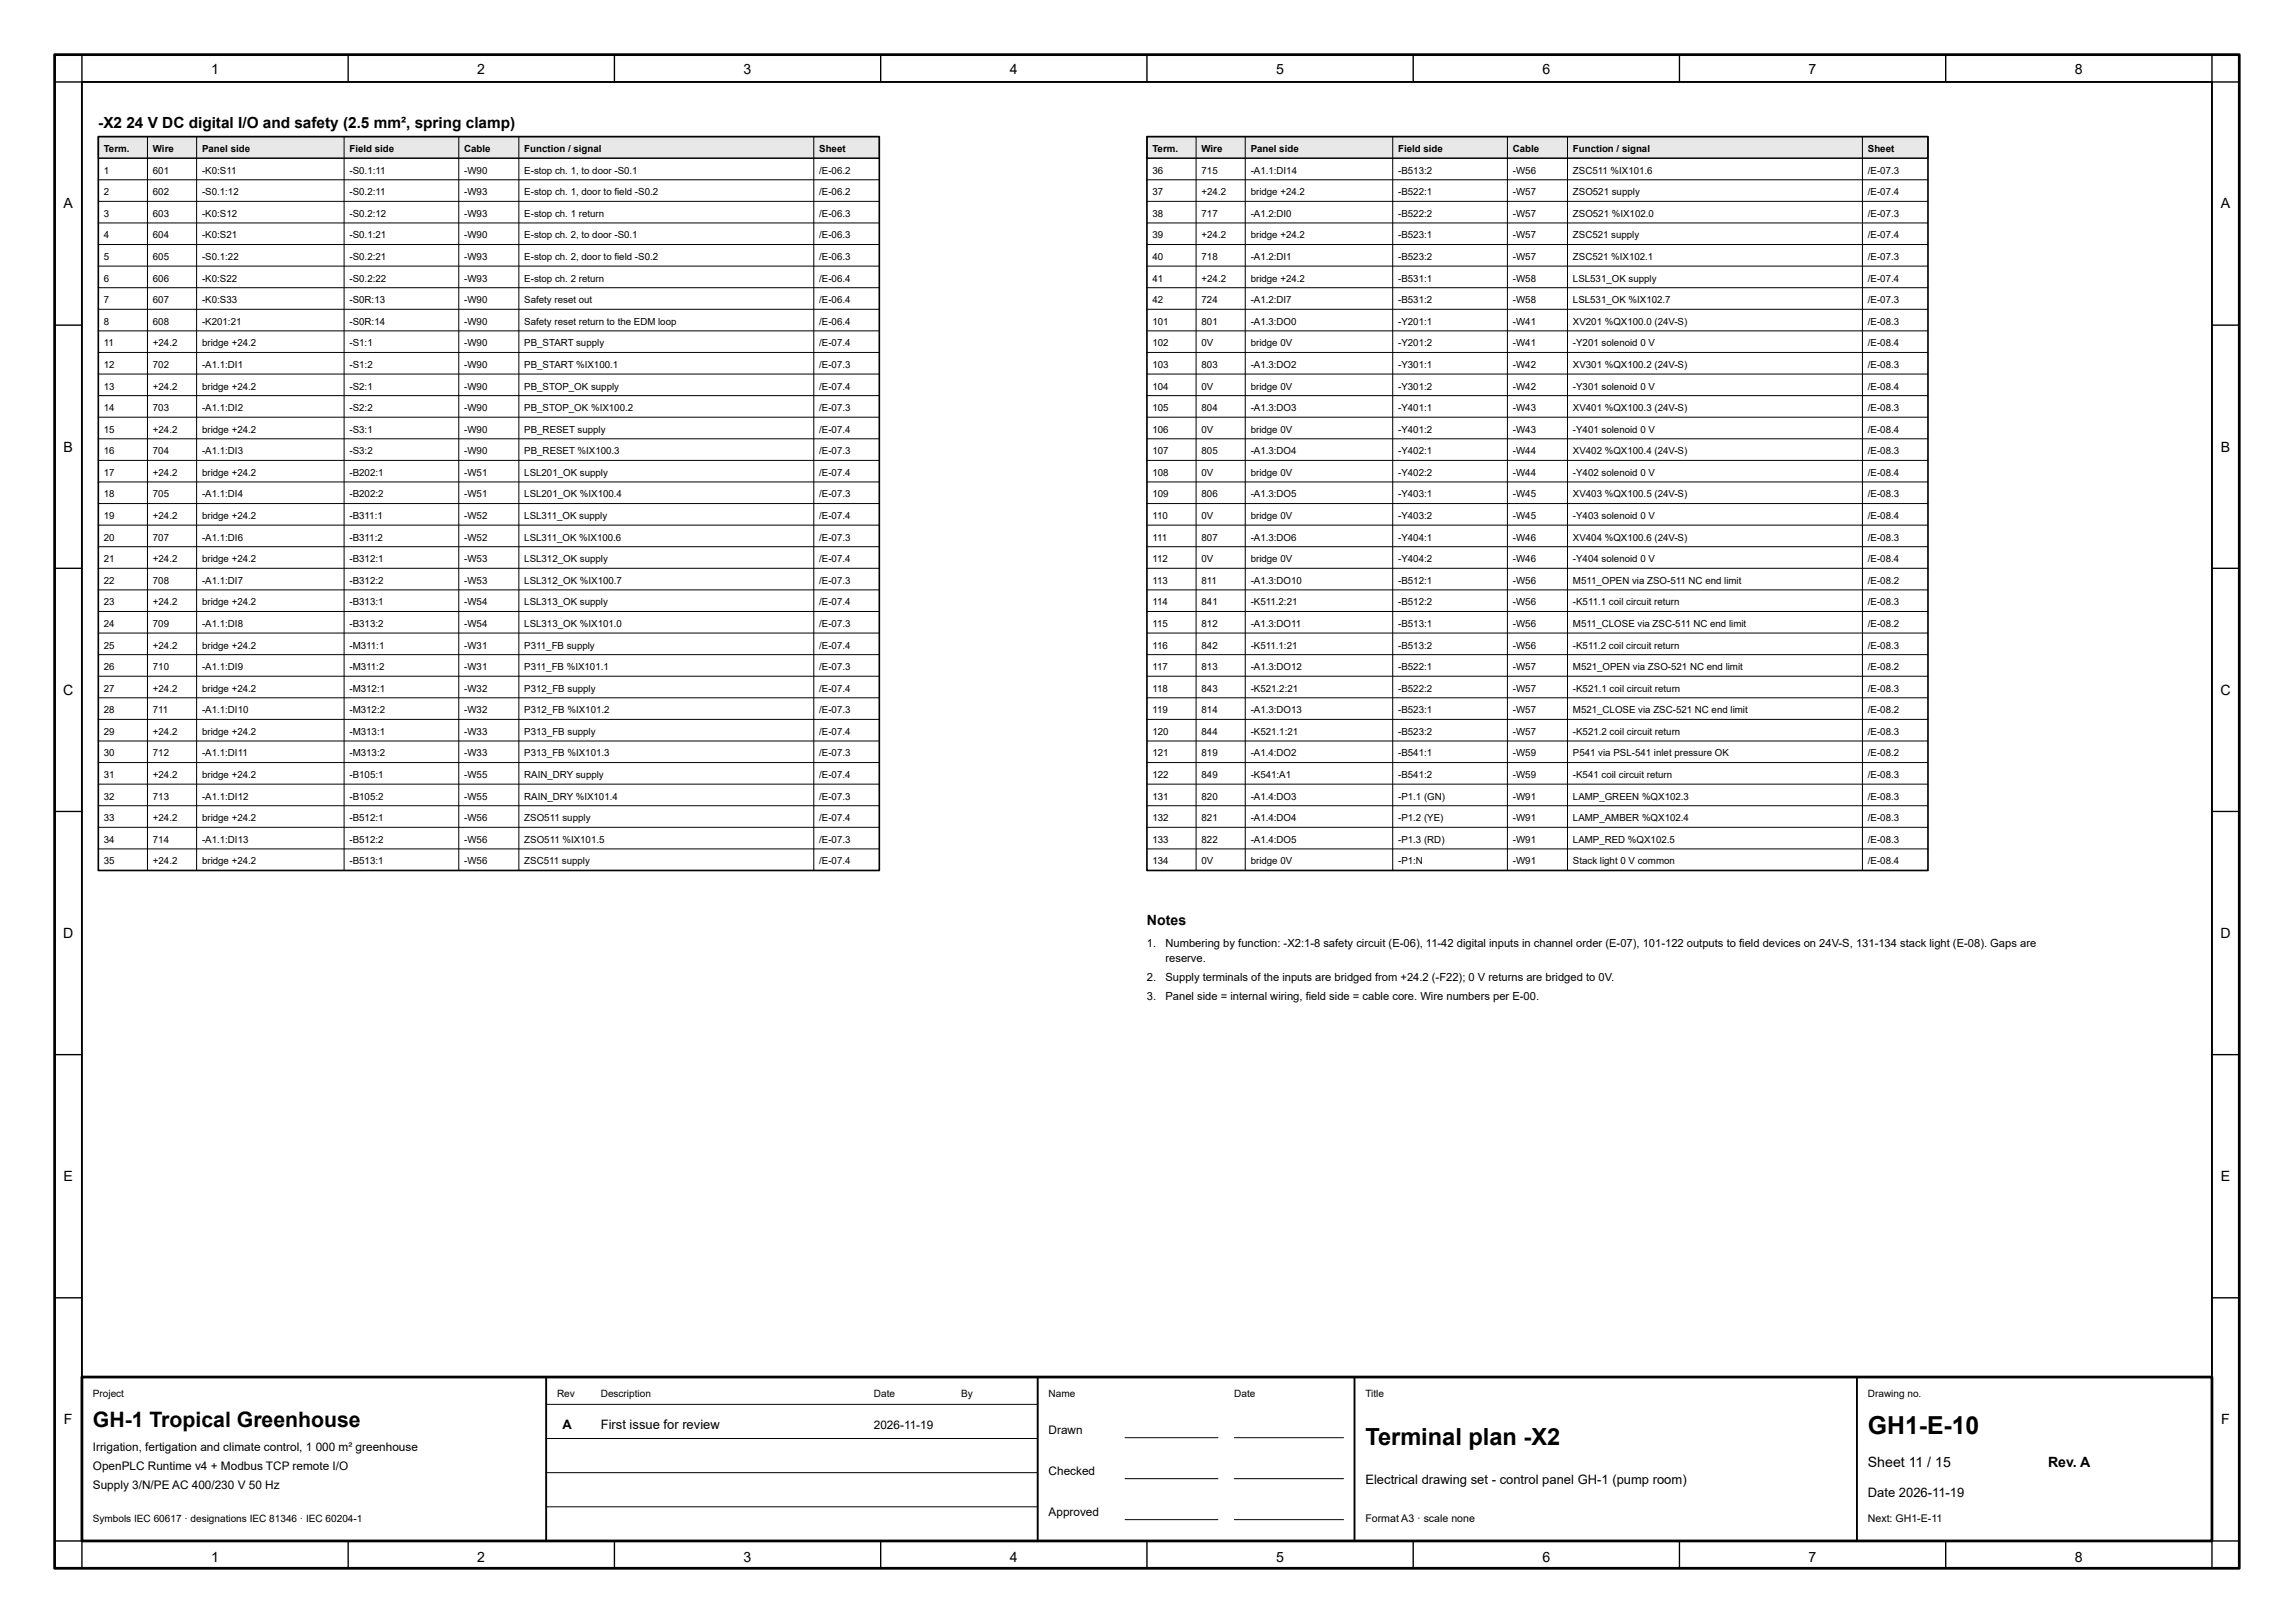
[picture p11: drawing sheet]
<svg xmlns="http://www.w3.org/2000/svg" width="420mm" height="297mm" viewBox="0 0 420 297" stroke-linecap="round" stroke-linejoin="round" font-family="sans-serif">
<defs><g id="words">
<text font-size="4.5" x="342" y="262.5">GH1-E-10</text>
<text font-size="4.3" x="250" y="264.5">Terminal plan -X2</text>
<text font-size="3.9" x="17" y="261.2">GH-1 Tropical Greenhouse</text>
<g font-size="2.8">
<text x="18" y="23.4">-X2</text>
<text x="23.1" y="23.4">24 V DC digital I/O and safety (2.5 mm², spring clamp)</text>
</g>
<g font-size="2.6">
<text x="38.7" y="13.6">1</text>
<text x="87.4" y="13.6">2</text>
<text x="136.2" y="13.6">3</text>
<text x="184.9" y="13.6">4</text>
<text x="233.7" y="13.6">5</text>
<text x="282.4" y="13.6">6</text>
<text x="331.2" y="13.6">7</text>
<text x="379.9" y="13.6">8</text>
<text x="11.6" y="38.2">A</text>
<text x="406.6" y="38.2">A</text>
<text x="11.6" y="82.6">B</text>
<text x="406.6" y="82.6">B</text>
<text x="11.6" y="127.1">C</text>
<text x="406.6" y="127.1">C</text>
<text x="11.6" y="171.6">D</text>
<text x="210" y="169.3">Notes</text>
<text x="406.6" y="171.6">D</text>
<text x="11.6" y="216.1">E</text>
<text x="406.6" y="216.1">E</text>
<text x="11.7" y="260.6">F</text>
<text x="406.7" y="260.6">F</text>
<text x="342" y="268.5">Sheet 11 / 15</text>
<text x="375" y="268.5">Rev. A</text>
<text x="38.7" y="285.9">1</text>
<text x="87.4" y="285.9">2</text>
<text x="136.2" y="285.9">3</text>
<text x="184.9" y="285.9">4</text>
<text x="233.7" y="285.9">5</text>
<text x="282.4" y="285.9">6</text>
<text x="331.2" y="285.9">7</text>
<text x="379.9" y="285.9">8</text>
</g>
<g font-size="2.4">
<text x="103" y="261.6">A</text>
<text x="110" y="261.6">First issue for review</text>
<text x="250" y="271.5">Electrical drawing set - control panel GH-1 (pump room)</text>
<text x="342" y="274">Date 2026-11-19</text>
</g>
<g font-size="2.2">
<text x="160" y="261.6">2026-11-19</text>
<text x="192" y="262.5">Drawn</text>
<text x="17" y="265.6">Irrigation, fertigation and climate control, 1</text>
<text x="17" y="269">OpenPLC Runtime v4 + Modbus TCP remote I/O</text>
<text x="57.8" y="265.6">000 m² greenhouse</text>
<text x="192" y="270">Checked</text>
<text x="17" y="272.4">Supply 3/N/PE AC 400/230 V 50 Hz</text>
<text x="192" y="277.5">Approved</text>
</g>
<g font-size="2">
<text x="210" y="173.3">1.</text>
<text x="213.4" y="173.3">Numbering by function: -X2:1-8 safety circuit (E-06), 11-42 digital inputs in channel order (E-07), 101-122 outputs to field devices on 24V-S, 131-134 stack light (E-08). Gaps are</text>
<text x="210" y="179.5">2.</text>
<text x="213.4" y="176">reserve.</text>
<text x="213.4" y="179.5">Supply terminals of the inputs are bridged from +24.2 (-F22); 0 V returns are bridged to 0V.</text>
<text x="210" y="183">3.</text>
<text x="213.4" y="183">Panel side = internal wiring, field side = cable core. Wire numbers per E-00.</text>
</g>
<g font-size="1.9">
<text x="250" y="278.6">Format A3 · scale none</text>
<text x="342" y="278.6">Next: GH1-E-11</text>
</g>
<g font-size="1.8">
<text x="19" y="27.8">Term.</text>
<text x="28" y="27.8">Wire</text>
<text x="37" y="27.8">Panel side</text>
<text x="64" y="27.8">Field side</text>
<text x="85" y="27.8">Cable</text>
<text x="96" y="27.8">Function / signal</text>
<text x="150" y="27.8">Sheet</text>
<text x="211" y="27.8">Term.</text>
<text x="220" y="27.8">Wire</text>
<text x="229" y="27.8">Panel side</text>
<text x="256" y="27.8">Field side</text>
<text x="277" y="27.8">Cable</text>
<text x="288" y="27.8">Function / signal</text>
<text x="342" y="27.8">Sheet</text>
<text x="19" y="31.8">1</text>
<text x="19" y="35.7">2</text>
<text x="28" y="31.8">601</text>
<text x="28" y="35.7">602</text>
<text x="37" y="31.8">-K0:S11</text>
<text x="37" y="35.7">-S0.1:12</text>
<text x="64" y="31.8">-S0.1:11</text>
<text x="64" y="35.7">-S0.2:11</text>
<text x="85" y="31.8">-W90</text>
<text x="85" y="35.7">-W93</text>
<text x="96" y="31.8">E-stop ch. 1, to door -S0.1</text>
<text x="96" y="35.7">E-stop ch. 1, door to field -S0.2</text>
<text x="150" y="31.8">/E-06.2</text>
<text x="150" y="35.7">/E-06.2</text>
<text x="211" y="31.8">36</text>
<text x="211" y="35.7">37</text>
<text x="220" y="31.8">715</text>
<text x="220" y="35.7">+24.2</text>
<text x="229" y="31.8">-A1.1:DI14</text>
<text x="229" y="35.7">bridge +24.2</text>
<text x="256" y="31.8">-B513:2</text>
<text x="256" y="35.7">-B522:1</text>
<text x="277" y="31.8">-W56</text>
<text x="277" y="35.7">-W57</text>
<text x="288" y="31.8">ZSC511 %IX101.6</text>
<text x="288" y="35.7">ZSO521 supply</text>
<text x="342" y="31.8">/E-07.3</text>
<text x="342" y="35.7">/E-07.4</text>
<text x="19" y="39.7">3</text>
<text x="28" y="39.7">603</text>
<text x="37" y="39.7">-K0:S12</text>
<text x="64" y="39.7">-S0.2:12</text>
<text x="85" y="39.7">-W93</text>
<text x="96" y="39.7">E-stop ch. 1 return</text>
<text x="150" y="39.7">/E-06.3</text>
<text x="211" y="39.7">38</text>
<text x="220" y="39.7">717</text>
<text x="229" y="39.7">-A1.2:DI0</text>
<text x="256" y="39.7">-B522:2</text>
<text x="277" y="39.7">-W57</text>
<text x="288" y="39.7">ZSO521 %IX102.0</text>
<text x="342" y="39.7">/E-07.3</text>
<text x="19" y="43.6">4</text>
<text x="19" y="47.6">5</text>
<text x="28" y="43.6">604</text>
<text x="28" y="47.6">605</text>
<text x="37" y="43.6">-K0:S21</text>
<text x="37" y="47.6">-S0.1:22</text>
<text x="64" y="43.6">-S0.1:21</text>
<text x="64" y="47.6">-S0.2:21</text>
<text x="85" y="43.6">-W90</text>
<text x="85" y="47.6">-W93</text>
<text x="96" y="43.6">E-stop ch. 2, to door -S0.1</text>
<text x="96" y="47.6">E-stop ch. 2, door to field -S0.2</text>
<text x="150" y="43.6">/E-06.3</text>
<text x="150" y="47.6">/E-06.3</text>
<text x="211" y="43.6">39</text>
<text x="211" y="47.6">40</text>
<text x="220" y="43.6">+24.2</text>
<text x="220" y="47.6">718</text>
<text x="229" y="43.6">bridge +24.2</text>
<text x="229" y="47.6">-A1.2:DI1</text>
<text x="256" y="43.6">-B523:1</text>
<text x="256" y="47.6">-B523:2</text>
<text x="277" y="43.6">-W57</text>
<text x="277" y="47.6">-W57</text>
<text x="288" y="43.6">ZSC521 supply</text>
<text x="288" y="47.6">ZSC521 %IX102.1</text>
<text x="342" y="43.6">/E-07.4</text>
<text x="342" y="47.6">/E-07.3</text>
<text x="19" y="51.5">6</text>
<text x="28" y="51.5">606</text>
<text x="37" y="51.5">-K0:S22</text>
<text x="64" y="51.5">-S0.2:22</text>
<text x="85" y="51.5">-W93</text>
<text x="96" y="51.5">E-stop ch. 2 return</text>
<text x="150" y="51.5">/E-06.4</text>
<text x="211" y="51.5">41</text>
<text x="220" y="51.5">+24.2</text>
<text x="229" y="51.5">bridge +24.2</text>
<text x="256" y="51.5">-B531:1</text>
<text x="277" y="51.5">-W58</text>
<text x="288" y="51.5">LSL531_OK supply</text>
<text x="342" y="51.5">/E-07.4</text>
<text x="19" y="55.5">7</text>
<text x="19" y="59.4">8</text>
<text x="28" y="55.5">607</text>
<text x="28" y="59.4">608</text>
<text x="37" y="55.5">-K0:S33</text>
<text x="37" y="59.4">-K201:21</text>
<text x="64" y="55.5">-S0R:13</text>
<text x="64" y="59.4">-S0R:14</text>
<text x="85" y="55.5">-W90</text>
<text x="85" y="59.4">-W90</text>
<text x="96" y="55.5">Safety reset out</text>
<text x="96" y="59.4">Safety reset return to the EDM loop</text>
<text x="150" y="55.5">/E-06.4</text>
<text x="150" y="59.4">/E-06.4</text>
<text x="211" y="55.5">42</text>
<text x="211" y="59.4">101</text>
<text x="220" y="55.5">724</text>
<text x="220" y="59.4">801</text>
<text x="229" y="55.5">-A1.2:DI7</text>
<text x="229" y="59.4">-A1.3:DO0</text>
<text x="256" y="55.5">-B531:2</text>
<text x="256" y="59.4">-Y201:1</text>
<text x="277" y="55.5">-W58</text>
<text x="277" y="59.4">-W41</text>
<text x="288" y="55.5">LSL531_OK %IX102.7</text>
<text x="288" y="59.4">XV201 %QX100.0 (24V-S)</text>
<text x="342" y="55.5">/E-07.3</text>
<text x="342" y="59.4">/E-08.3</text>
<text x="19" y="63.4">11</text>
<text x="28" y="63.4">+24.2</text>
<text x="37" y="63.4">bridge +24.2</text>
<text x="64" y="63.4">-S1:1</text>
<text x="85" y="63.4">-W90</text>
<text x="96" y="63.4">PB_START supply</text>
<text x="150" y="63.4">/E-07.4</text>
<text x="211" y="63.4">102</text>
<text x="220" y="63.4">0V</text>
<text x="229" y="63.4">bridge 0V</text>
<text x="256" y="63.4">-Y201:2</text>
<text x="277" y="63.4">-W41</text>
<text x="288" y="63.4">-Y201 solenoid 0 V</text>
<text x="342" y="63.4">/E-08.4</text>
<text x="19" y="67.3">12</text>
<text x="19" y="71.3">13</text>
<text x="28" y="67.3">702</text>
<text x="28" y="71.3">+24.2</text>
<text x="37" y="67.3">-A1.1:DI1</text>
<text x="37" y="71.3">bridge +24.2</text>
<text x="64" y="67.3">-S1:2</text>
<text x="64" y="71.3">-S2:1</text>
<text x="85" y="67.3">-W90</text>
<text x="85" y="71.3">-W90</text>
<text x="96" y="67.3">PB_START %IX100.1</text>
<text x="96" y="71.3">PB_STOP_OK supply</text>
<text x="150" y="67.3">/E-07.3</text>
<text x="150" y="71.3">/E-07.4</text>
<text x="211" y="67.3">103</text>
<text x="211" y="71.3">104</text>
<text x="220" y="67.3">803</text>
<text x="220" y="71.3">0V</text>
<text x="229" y="67.3">-A1.3:DO2</text>
<text x="229" y="71.3">bridge 0V</text>
<text x="256" y="67.3">-Y301:1</text>
<text x="256" y="71.3">-Y301:2</text>
<text x="277" y="67.3">-W42</text>
<text x="277" y="71.3">-W42</text>
<text x="288" y="67.3">XV301 %QX100.2 (24V-S)</text>
<text x="288" y="71.3">-Y301 solenoid 0 V</text>
<text x="342" y="67.3">/E-08.3</text>
<text x="342" y="71.3">/E-08.4</text>
<text x="19" y="75.2">14</text>
<text x="28" y="75.2">703</text>
<text x="37" y="75.2">-A1.1:DI2</text>
<text x="64" y="75.2">-S2:2</text>
<text x="85" y="75.2">-W90</text>
<text x="96" y="75.2">PB_STOP_OK %IX100.2</text>
<text x="150" y="75.2">/E-07.3</text>
<text x="211" y="75.2">105</text>
<text x="220" y="75.2">804</text>
<text x="229" y="75.2">-A1.3:DO3</text>
<text x="256" y="75.2">-Y401:1</text>
<text x="277" y="75.2">-W43</text>
<text x="288" y="75.2">XV401 %QX100.3 (24V-S)</text>
<text x="342" y="75.2">/E-08.3</text>
<text x="19" y="79.2">15</text>
<text x="19" y="83.1">16</text>
<text x="28" y="79.2">+24.2</text>
<text x="28" y="83.1">704</text>
<text x="37" y="79.2">bridge +24.2</text>
<text x="37" y="83.1">-A1.1:DI3</text>
<text x="64" y="79.2">-S3:1</text>
<text x="64" y="83.1">-S3:2</text>
<text x="85" y="79.2">-W90</text>
<text x="85" y="83.1">-W90</text>
<text x="96" y="79.2">PB_RESET supply</text>
<text x="96" y="83.1">PB_RESET %IX100.3</text>
<text x="150" y="79.2">/E-07.4</text>
<text x="150" y="83.1">/E-07.3</text>
<text x="211" y="79.2">106</text>
<text x="211" y="83.1">107</text>
<text x="220" y="79.2">0V</text>
<text x="220" y="83.1">805</text>
<text x="229" y="79.2">bridge 0V</text>
<text x="229" y="83.1">-A1.3:DO4</text>
<text x="256" y="79.2">-Y401:2</text>
<text x="256" y="83.1">-Y402:1</text>
<text x="277" y="79.2">-W43</text>
<text x="277" y="83.1">-W44</text>
<text x="288" y="79.2">-Y401 solenoid 0 V</text>
<text x="288" y="83.1">XV402 %QX100.4 (24V-S)</text>
<text x="342" y="79.2">/E-08.4</text>
<text x="342" y="83.1">/E-08.3</text>
<text x="19" y="87.1">17</text>
<text x="28" y="87.1">+24.2</text>
<text x="37" y="87.1">bridge +24.2</text>
<text x="64" y="87.1">-B202:1</text>
<text x="85" y="87.1">-W51</text>
<text x="96" y="87.1">LSL201_OK supply</text>
<text x="150" y="87.1">/E-07.4</text>
<text x="211" y="87.1">108</text>
<text x="220" y="87.1">0V</text>
<text x="229" y="87.1">bridge 0V</text>
<text x="256" y="87.1">-Y402:2</text>
<text x="277" y="87.1">-W44</text>
<text x="288" y="87.1">-Y402 solenoid 0 V</text>
<text x="342" y="87.1">/E-08.4</text>
<text x="19" y="91">18</text>
<text x="19" y="95">19</text>
<text x="28" y="91">705</text>
<text x="28" y="95">+24.2</text>
<text x="37" y="91">-A1.1:DI4</text>
<text x="37" y="95">bridge +24.2</text>
<text x="64" y="91">-B202:2</text>
<text x="64" y="95">-B311:1</text>
<text x="85" y="91">-W51</text>
<text x="85" y="95">-W52</text>
<text x="96" y="91">LSL201_OK %IX100.4</text>
<text x="96" y="95">LSL311_OK supply</text>
<text x="150" y="91">/E-07.3</text>
<text x="150" y="95">/E-07.4</text>
<text x="211" y="91">109</text>
<text x="211" y="95">110</text>
<text x="220" y="91">806</text>
<text x="220" y="95">0V</text>
<text x="229" y="91">-A1.3:DO5</text>
<text x="229" y="95">bridge 0V</text>
<text x="256" y="91">-Y403:1</text>
<text x="256" y="95">-Y403:2</text>
<text x="277" y="91">-W45</text>
<text x="277" y="95">-W45</text>
<text x="288" y="91">XV403 %QX100.5 (24V-S)</text>
<text x="288" y="95">-Y403 solenoid 0 V</text>
<text x="342" y="91">/E-08.3</text>
<text x="342" y="95">/E-08.4</text>
<text x="19" y="98.9">20</text>
<text x="28" y="98.9">707</text>
<text x="37" y="98.9">-A1.1:DI6</text>
<text x="64" y="98.9">-B311:2</text>
<text x="85" y="98.9">-W52</text>
<text x="96" y="98.9">LSL311_OK %IX100.6</text>
<text x="150" y="98.9">/E-07.3</text>
<text x="211" y="98.9">111</text>
<text x="220" y="98.9">807</text>
<text x="229" y="98.9">-A1.3:DO6</text>
<text x="256" y="98.9">-Y404:1</text>
<text x="277" y="98.9">-W46</text>
<text x="288" y="98.9">XV404 %QX100.6 (24V-S)</text>
<text x="342" y="98.9">/E-08.3</text>
<text x="19" y="102.9">21</text>
<text x="19" y="106.8">22</text>
<text x="28" y="102.9">+24.2</text>
<text x="28" y="106.8">708</text>
<text x="37" y="102.9">bridge +24.2</text>
<text x="37" y="106.8">-A1.1:DI7</text>
<text x="64" y="102.9">-B312:1</text>
<text x="64" y="106.8">-B312:2</text>
<text x="85" y="102.9">-W53</text>
<text x="85" y="106.8">-W53</text>
<text x="96" y="102.9">LSL312_OK supply</text>
<text x="96" y="106.8">LSL312_OK %IX100.7</text>
<text x="150" y="102.9">/E-07.4</text>
<text x="150" y="106.8">/E-07.3</text>
<text x="211" y="102.9">112</text>
<text x="211" y="106.8">113</text>
<text x="220" y="102.9">0V</text>
<text x="220" y="106.8">811</text>
<text x="229" y="102.9">bridge 0V</text>
<text x="229" y="106.8">-A1.3:DO10</text>
<text x="256" y="102.9">-Y404:2</text>
<text x="256" y="106.8">-B512:1</text>
<text x="277" y="102.9">-W46</text>
<text x="277" y="106.8">-W56</text>
<text x="288" y="102.9">-Y404 solenoid 0 V</text>
<text x="288" y="106.8">M511_OPEN via ZSO-511 NC end limit</text>
<text x="342" y="102.9">/E-08.4</text>
<text x="342" y="106.8">/E-08.2</text>
<text x="19" y="110.8">23</text>
<text x="28" y="110.8">+24.2</text>
<text x="37" y="110.8">bridge +24.2</text>
<text x="64" y="110.8">-B313:1</text>
<text x="85" y="110.8">-W54</text>
<text x="96" y="110.8">LSL313_OK supply</text>
<text x="150" y="110.8">/E-07.4</text>
<text x="211" y="110.8">114</text>
<text x="220" y="110.8">841</text>
<text x="229" y="110.8">-K511.2:21</text>
<text x="256" y="110.8">-B512:2</text>
<text x="277" y="110.8">-W56</text>
<text x="288" y="110.8">-K511.1 coil circuit return</text>
<text x="342" y="110.8">/E-08.3</text>
<text x="19" y="114.7">24</text>
<text x="19" y="118.7">25</text>
<text x="28" y="114.7">709</text>
<text x="28" y="118.7">+24.2</text>
<text x="37" y="114.7">-A1.1:DI8</text>
<text x="37" y="118.7">bridge +24.2</text>
<text x="64" y="114.7">-B313:2</text>
<text x="64" y="118.7">-M311:1</text>
<text x="85" y="114.7">-W54</text>
<text x="85" y="118.7">-W31</text>
<text x="96" y="114.7">LSL313_OK %IX101.0</text>
<text x="96" y="118.7">P311_FB supply</text>
<text x="150" y="114.7">/E-07.3</text>
<text x="150" y="118.7">/E-07.4</text>
<text x="211" y="114.7">115</text>
<text x="211" y="118.7">116</text>
<text x="220" y="114.7">812</text>
<text x="220" y="118.7">842</text>
<text x="229" y="114.7">-A1.3:DO11</text>
<text x="229" y="118.7">-K511.1:21</text>
<text x="256" y="114.7">-B513:1</text>
<text x="256" y="118.7">-B513:2</text>
<text x="277" y="114.7">-W56</text>
<text x="277" y="118.7">-W56</text>
<text x="288" y="114.7">M511_CLOSE via ZSC-511 NC end limit</text>
<text x="288" y="118.7">-K511.2 coil circuit return</text>
<text x="342" y="114.7">/E-08.2</text>
<text x="342" y="118.7">/E-08.3</text>
<text x="19" y="122.6">26</text>
<text x="28" y="122.6">710</text>
<text x="37" y="122.6">-A1.1:DI9</text>
<text x="64" y="122.6">-M311:2</text>
<text x="85" y="122.6">-W31</text>
<text x="96" y="122.6">P311_FB %IX101.1</text>
<text x="150" y="122.6">/E-07.3</text>
<text x="211" y="122.6">117</text>
<text x="220" y="122.6">813</text>
<text x="229" y="122.6">-A1.3:DO12</text>
<text x="256" y="122.6">-B522:1</text>
<text x="277" y="122.6">-W57</text>
<text x="288" y="122.6">M521_OPEN via ZSO-521 NC end limit</text>
<text x="342" y="122.6">/E-08.2</text>
<text x="19" y="126.6">27</text>
<text x="19" y="130.5">28</text>
<text x="28" y="126.6">+24.2</text>
<text x="28" y="130.5">711</text>
<text x="37" y="126.6">bridge +24.2</text>
<text x="37" y="130.5">-A1.1:DI10</text>
<text x="64" y="126.6">-M312:1</text>
<text x="64" y="130.5">-M312:2</text>
<text x="85" y="126.6">-W32</text>
<text x="85" y="130.5">-W32</text>
<text x="96" y="126.6">P312_FB supply</text>
<text x="96" y="130.5">P312_FB %IX101.2</text>
<text x="150" y="126.6">/E-07.4</text>
<text x="150" y="130.5">/E-07.3</text>
<text x="211" y="126.6">118</text>
<text x="211" y="130.5">119</text>
<text x="220" y="126.6">843</text>
<text x="220" y="130.5">814</text>
<text x="229" y="126.6">-K521.2:21</text>
<text x="229" y="130.5">-A1.3:DO13</text>
<text x="256" y="126.6">-B522:2</text>
<text x="256" y="130.5">-B523:1</text>
<text x="277" y="126.6">-W57</text>
<text x="277" y="130.5">-W57</text>
<text x="288" y="126.6">-K521.1 coil circuit return</text>
<text x="288" y="130.5">M521_CLOSE via ZSC-521 NC end limit</text>
<text x="342" y="126.6">/E-08.3</text>
<text x="342" y="130.5">/E-08.2</text>
<text x="19" y="134.5">29</text>
<text x="28" y="134.5">+24.2</text>
<text x="37" y="134.5">bridge +24.2</text>
<text x="64" y="134.5">-M313:1</text>
<text x="85" y="134.5">-W33</text>
<text x="96" y="134.5">P313_FB supply</text>
<text x="150" y="134.5">/E-07.4</text>
<text x="211" y="134.5">120</text>
<text x="220" y="134.5">844</text>
<text x="229" y="134.5">-K521.1:21</text>
<text x="256" y="134.5">-B523:2</text>
<text x="277" y="134.5">-W57</text>
<text x="288" y="134.5">-K521.2 coil circuit return</text>
<text x="342" y="134.5">/E-08.3</text>
<text x="19" y="138.4">30</text>
<text x="19" y="142.4">31</text>
<text x="28" y="138.4">712</text>
<text x="28" y="142.4">+24.2</text>
<text x="37" y="138.4">-A1.1:DI11</text>
<text x="37" y="142.4">bridge +24.2</text>
<text x="64" y="138.4">-M313:2</text>
<text x="64" y="142.4">-B105:1</text>
<text x="85" y="138.4">-W33</text>
<text x="85" y="142.4">-W55</text>
<text x="96" y="138.4">P313_FB %IX101.3</text>
<text x="96" y="142.4">RAIN_DRY supply</text>
<text x="150" y="138.4">/E-07.3</text>
<text x="150" y="142.4">/E-07.4</text>
<text x="211" y="138.4">121</text>
<text x="211" y="142.4">122</text>
<text x="220" y="138.4">819</text>
<text x="220" y="142.4">849</text>
<text x="229" y="138.4">-A1.4:DO2</text>
<text x="229" y="142.4">-K541:A1</text>
<text x="256" y="138.4">-B541:1</text>
<text x="256" y="142.4">-B541:2</text>
<text x="277" y="138.4">-W59</text>
<text x="277" y="142.4">-W59</text>
<text x="288" y="138.4">P541 via PSL-541 inlet pressure OK</text>
<text x="288" y="142.4">-K541 coil circuit return</text>
<text x="342" y="138.4">/E-08.2</text>
<text x="342" y="142.4">/E-08.3</text>
<text x="19" y="146.3">32</text>
<text x="28" y="146.3">713</text>
<text x="37" y="146.3">-A1.1:DI12</text>
<text x="64" y="146.3">-B105:2</text>
<text x="85" y="146.3">-W55</text>
<text x="96" y="146.3">RAIN_DRY %IX101.4</text>
<text x="150" y="146.3">/E-07.3</text>
<text x="211" y="146.3">131</text>
<text x="220" y="146.3">820</text>
<text x="229" y="146.3">-A1.4:DO3</text>
<text x="256" y="146.3">-P1.1 (GN)</text>
<text x="277" y="146.3">-W91</text>
<text x="288" y="146.3">LAMP_GREEN %QX102.3</text>
<text x="342" y="146.3">/E-08.3</text>
<text x="19" y="150.3">33</text>
<text x="19" y="154.2">34</text>
<text x="28" y="150.3">+24.2</text>
<text x="28" y="154.2">714</text>
<text x="37" y="150.3">bridge +24.2</text>
<text x="37" y="154.2">-A1.1:DI13</text>
<text x="64" y="150.3">-B512:1</text>
<text x="64" y="154.2">-B512:2</text>
<text x="85" y="150.3">-W56</text>
<text x="85" y="154.2">-W56</text>
<text x="96" y="150.3">ZSO511 supply</text>
<text x="96" y="154.2">ZSO511 %IX101.5</text>
<text x="150" y="150.3">/E-07.4</text>
<text x="150" y="154.2">/E-07.3</text>
<text x="211" y="150.3">132</text>
<text x="211" y="154.2">133</text>
<text x="220" y="150.3">821</text>
<text x="220" y="154.2">822</text>
<text x="229" y="150.3">-A1.4:DO4</text>
<text x="229" y="154.2">-A1.4:DO5</text>
<text x="256" y="150.3">-P1.2 (YE)</text>
<text x="256" y="154.2">-P1.3 (RD)</text>
<text x="277" y="150.3">-W91</text>
<text x="277" y="154.2">-W91</text>
<text x="288" y="150.3">LAMP_AMBER %QX102.4</text>
<text x="288" y="154.2">LAMP_RED %QX102.5</text>
<text x="342" y="150.3">/E-08.3</text>
<text x="342" y="154.2">/E-08.3</text>
<text x="19" y="158.2">35</text>
<text x="28" y="158.2">+24.2</text>
<text x="37" y="158.2">bridge +24.2</text>
<text x="64" y="158.2">-B513:1</text>
<text x="85" y="158.2">-W56</text>
<text x="96" y="158.2">ZSC511 supply</text>
<text x="150" y="158.2">/E-07.4</text>
<text x="211" y="158.2">134</text>
<text x="220" y="158.2">0V</text>
<text x="229" y="158.2">bridge 0V</text>
<text x="256" y="158.2">-P1:N</text>
<text x="277" y="158.2">-W91</text>
<text x="288" y="158.2">Stack light 0 V common</text>
<text x="342" y="158.2">/E-08.4</text>
<text x="17" y="255.6">Project</text>
<text x="102" y="255.6">Rev</text>
<text x="110" y="255.6">Description</text>
<text x="160" y="255.6">Date</text>
<text x="176" y="255.6">By</text>
<text x="192" y="255.6">Name</text>
<text x="226" y="255.6">Date</text>
<text x="250" y="255.6">Title</text>
<text x="342" y="255.6">Drawing no.</text>
<text x="17" y="278.6">Symbols IEC 60617 · designations IEC 81346 · IEC 60204-1</text>
</g>
</g></defs>
<path d="M18 25h143v4h-143z" fill="#e8e8e8"/>
<path d="M18 25h143v4h-143z" fill="none" stroke="#000" stroke-width=".2"/>
<g fill="none" stroke="#000" stroke-width=".18">
<path d="M18 29h143M18 32.9h143M18 36.9h143M27 25v134.3M36 25v134.3M63 25v134.3M84 25v134.3M95 25v134.3M149 25v134.3M18 40.8h143M18 44.8h143M18 48.7h143"/>
<path d="M18 52.7h143M18 56.6h143M18 60.6h143M18 64.5h143M18 68.5h143M18 72.4h143M18 76.3h143M18 80.3h143M18 84.2h143M18 88.2h143M18 92.1h143M18 96.1h143"/>
<path d="M18 100h143M18 104h143M18 107.9h143M18 111.9h143M18 115.8h143M18 119.8h143M18 123.7h143M18 127.7h143M18 131.6h143M18 135.6h143M18 139.5h143M18 143.5h143"/>
<path d="M18 147.4h143M18 151.4h143M18 155.3h143M18 159.3h143"/>
</g>
<path d="M18 25h143v134.3h-143z" fill="none" stroke="#000" stroke-width=".3"/>
<path d="M210 25h143v4h-143z" fill="#e8e8e8"/>
<path d="M210 25h143v4h-143z" fill="none" stroke="#000" stroke-width=".2"/>
<g fill="none" stroke="#000" stroke-width=".18">
<path d="M210 29h143M210 32.9h143M210 36.9h143M219 25v134.3M228 25v134.3M255 25v134.3M276 25v134.3M287 25v134.3M341 25v134.3M210 40.8h143M210 44.8h143M210 48.7h143"/>
<path d="M210 52.7h143M210 56.6h143M210 60.6h143M210 64.5h143M210 68.5h143M210 72.4h143M210 76.3h143M210 80.3h143M210 84.2h143M210 88.2h143M210 92.1h143M210 96.1h143"/>
<path d="M210 100h143M210 104h143M210 107.9h143M210 111.9h143M210 115.8h143M210 119.8h143M210 123.7h143M210 127.7h143M210 131.6h143M210 135.6h143M210 139.5h143M210 143.5h143"/>
<path d="M210 147.4h143M210 151.4h143M210 155.3h143M210 159.3h143"/>
</g>
<path d="M210 25h143v134.3h-143z" fill="none" stroke="#000" stroke-width=".3"/>
<path d="M10 10h400v277h-400z" fill="none" stroke="#000" stroke-width=".5"/>
<path d="M15 15h390v267h-390z" fill="none" stroke="#000" stroke-width=".35"/>
<g fill="none" stroke="#000" stroke-width=".25">
<path d="M15 10v5h-5M63.7 10v5M112.5 10v5M161.2 10v5M210 10v5M258.7 10v5M307.5 10v5M356.2 10v5M405 10v5h5M10 59.5h5M405 59.5h5M10 104h5"/>
<path d="M405 104h5M10 148.5h5M405 148.5h5M10 193h5M405 193h5M10 237.5h5M405 237.5h5M10 282h5v5M63.7 282v5M112.5 282v5M161.2 282v5M210 282v5"/>
<path d="M258.7 282v5M307.5 282v5M356.2 282v5M410 282h-5v5"/>
</g>
<path d="M15 252h390v30h-390z" fill="#fff"/>
<path d="M15 252h390v30h-390z" fill="none" stroke="#000" stroke-width=".5"/>
<path d="M100 252v30M190 252v30M248 252v30M340 252v30" fill="none" stroke="#000" stroke-width=".35"/>
<path d="M100 257h90M100 263.2h90M100 269.5h90M100 275.7h90M206 263.1h17M206 270.6h17M206 278.1h17M226 263.1h20M226 270.6h20M226 278.1h20" fill="none" stroke="#000" stroke-width=".18"/>
<use href="#words"/>
</svg>
